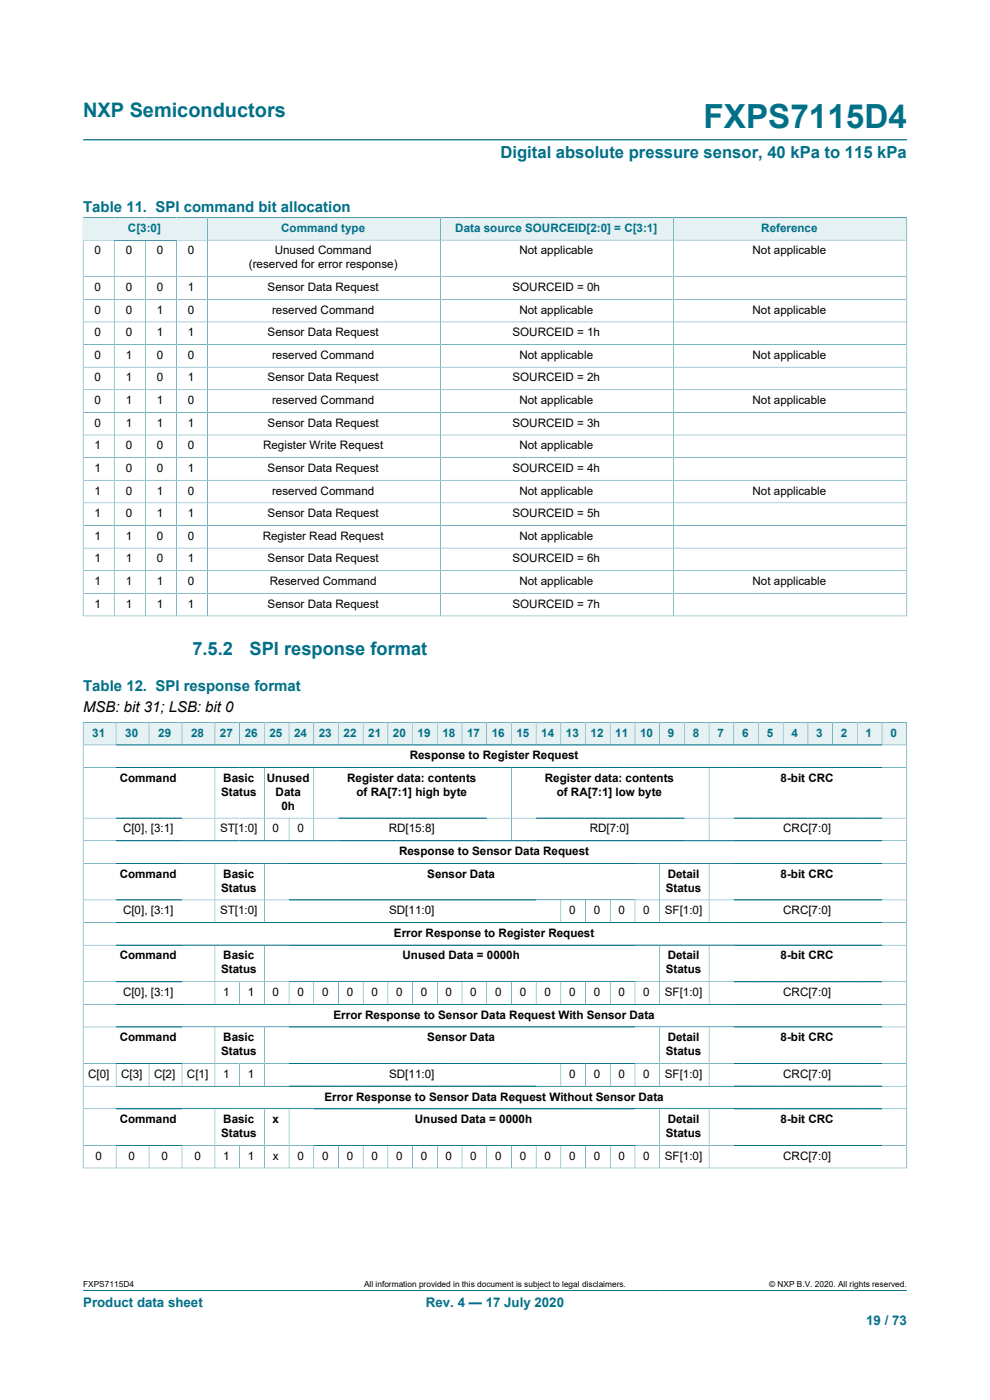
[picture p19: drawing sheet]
<svg xmlns="http://www.w3.org/2000/svg" width="210mm" height="297mm" viewBox="0 0 210 297" stroke-linecap="round" stroke-linejoin="round" font-family="sans-serif">
<defs><g id="words">
<text font-size="7.1" fill="#007088" x="149.3" y="27.2">FXPS7115D4</text>
<text font-size="4.2" fill="#007088" x="17.6" y="24.8">NXP Semiconductors</text>
<g font-size="3.9" fill="#007088">
<text x="40.8" y="139">7.5.2</text>
<text x="52.9" y="139">SPI response format</text>
</g>
<text font-size="3.5" fill="#007088" x="106.2" y="33.5">Digital absolute pressure sensor, 40 kPa to 115 kPa</text>
<g font-size="3.2" fill="#007088">
<text x="17.6" y="45.1">Table 11. SPI command bit allocation</text>
<text x="17.6" y="146.6">Table 12. SPI response format</text>
</g>
<text font-size="3.2" x="17.6" y="151.1">MSB: bit 31; LSB: bit 0</text>
<g font-size="2.8" fill="#007088">
<text x="17.6" y="277.3">Product data sheet</text>
<text x="90.3" y="277.3">Rev. 4 — 17 July 2020</text>
<text x="183.7" y="281">19 / 73</text>
</g>
<g font-size="2.5">
<text x="20.1" y="54">0</text>
<text x="26.7" y="54">0</text>
<text x="33.3" y="54">0</text>
<text x="39.9" y="54">0</text>
<text x="58.3" y="54">Unused Command</text>
<text x="110.2" y="54">Not applicable</text>
<text x="159.6" y="54">Not applicable</text>
<text x="52.8" y="56.9">(reserved for error response)</text>
<text x="20.1" y="61.7">0</text>
<text x="26.7" y="61.7">0</text>
<text x="33.3" y="61.7">0</text>
<text x="39.9" y="61.7">1</text>
<text x="56.8" y="61.7">Sensor Data Request</text>
<text x="108.7" y="61.7">SOURCEID = 0h</text>
<text x="20.1" y="66.5">0</text>
<text x="20.1" y="71.3">0</text>
<text x="26.7" y="66.5">0</text>
<text x="26.7" y="71.3">0</text>
<text x="33.3" y="66.5">1</text>
<text x="33.3" y="71.3">1</text>
<text x="39.9" y="66.5">0</text>
<text x="39.9" y="71.3">1</text>
<text x="56.8" y="71.3">Sensor Data Request</text>
<text x="57.7" y="66.5">reserved Command</text>
<text x="108.7" y="71.3">SOURCEID = 1h</text>
<text x="110.2" y="66.5">Not applicable</text>
<text x="159.6" y="66.5">Not applicable</text>
<text x="20.1" y="76.1">0</text>
<text x="26.7" y="76.1">1</text>
<text x="33.3" y="76.1">0</text>
<text x="39.9" y="76.1">0</text>
<text x="57.7" y="76.1">reserved Command</text>
<text x="110.2" y="76.1">Not applicable</text>
<text x="159.6" y="76.1">Not applicable</text>
<text x="20.1" y="80.9">0</text>
<text x="26.7" y="80.9">1</text>
<text x="33.3" y="80.9">0</text>
<text x="39.9" y="80.9">1</text>
<text x="56.8" y="80.9">Sensor Data Request</text>
<text x="108.7" y="80.9">SOURCEID = 2h</text>
<text x="20.1" y="85.7">0</text>
<text x="26.7" y="85.7">1</text>
<text x="33.3" y="85.7">1</text>
<text x="39.9" y="85.7">0</text>
<text x="57.7" y="85.7">reserved Command</text>
<text x="110.2" y="85.7">Not applicable</text>
<text x="159.6" y="85.7">Not applicable</text>
<text x="20.1" y="90.5">0</text>
<text x="20.1" y="95.3">1</text>
<text x="26.7" y="90.5">1</text>
<text x="26.7" y="95.3">0</text>
<text x="33.3" y="90.5">1</text>
<text x="33.3" y="95.3">0</text>
<text x="39.9" y="90.5">1</text>
<text x="39.9" y="95.3">0</text>
<text x="55.8" y="95.3">Register Write Request</text>
<text x="56.8" y="90.5">Sensor Data Request</text>
<text x="108.7" y="90.5">SOURCEID = 3h</text>
<text x="110.2" y="95.3">Not applicable</text>
<text x="20.1" y="100.1">1</text>
<text x="26.7" y="100.1">0</text>
<text x="33.3" y="100.1">0</text>
<text x="39.9" y="100.1">1</text>
<text x="56.8" y="100.1">Sensor Data Request</text>
<text x="108.7" y="100.1">SOURCEID = 4h</text>
<text x="20.1" y="104.9">1</text>
<text x="26.7" y="104.9">0</text>
<text x="33.3" y="104.9">1</text>
<text x="39.9" y="104.9">0</text>
<text x="57.7" y="104.9">reserved Command</text>
<text x="110.2" y="104.9">Not applicable</text>
<text x="159.6" y="104.9">Not applicable</text>
<text x="20.1" y="109.7">1</text>
<text x="26.7" y="109.7">0</text>
<text x="33.3" y="109.7">1</text>
<text x="39.9" y="109.7">1</text>
<text x="56.8" y="109.7">Sensor Data Request</text>
<text x="108.7" y="109.7">SOURCEID = 5h</text>
<text x="20.1" y="114.5">1</text>
<text x="20.1" y="119.3">1</text>
<text x="26.7" y="114.5">1</text>
<text x="26.7" y="119.3">1</text>
<text x="33.3" y="114.5">0</text>
<text x="33.3" y="119.3">0</text>
<text x="39.9" y="114.5">0</text>
<text x="39.9" y="119.3">1</text>
<text x="55.7" y="114.5">Register Read Request</text>
<text x="56.8" y="119.3">Sensor Data Request</text>
<text x="108.7" y="119.3">SOURCEID = 6h</text>
<text x="110.2" y="114.5">Not applicable</text>
<text x="20.1" y="124.1">1</text>
<text x="26.7" y="124.1">1</text>
<text x="33.3" y="124.1">1</text>
<text x="39.9" y="124.1">0</text>
<text x="57.2" y="124.1">Reserved Command</text>
<text x="110.2" y="124.1">Not applicable</text>
<text x="159.6" y="124.1">Not applicable</text>
<text x="20.1" y="128.9">1</text>
<text x="26.7" y="128.9">1</text>
<text x="33.3" y="128.9">1</text>
<text x="39.9" y="128.9">1</text>
<text x="56.8" y="128.9">Sensor Data Request</text>
<text x="108.7" y="128.9">SOURCEID = 7h</text>
<text x="86.9" y="161.1">Response to Register Request</text>
<text x="25.4" y="165.9">Command</text>
<text x="47.4" y="165.9">Basic</text>
<text x="56.6" y="165.9">Unused</text>
<text x="73.6" y="165.9">Register data: contents</text>
<text x="115.6" y="165.9">Register data: contents</text>
<text x="165.6" y="165.9">8-bit CRC</text>
<text x="46.9" y="168.8">Status</text>
<text x="58.5" y="168.8">Data</text>
<text x="59.7" y="171.8">0h</text>
<text x="75.6" y="168.8">of RA[7:1] high byte</text>
<text x="118.1" y="168.8">of RA[7:1] low byte</text>
<text x="26.1" y="176.6">C[0], [3:1]</text>
<text x="46.7" y="176.6">ST[1:0]</text>
<text x="57.8" y="176.6">0</text>
<text x="63.1" y="176.6">0</text>
<text x="82.5" y="176.6">RD[15:8]</text>
<text x="125.1" y="176.6">RD[7:0]</text>
<text x="166.1" y="176.6">CRC[7:0]</text>
<text x="84.7" y="181.4">Response to Sensor Data Request</text>
<text x="25.4" y="186.2">Command</text>
<text x="46.9" y="189.2">Status</text>
<text x="47.4" y="186.2">Basic</text>
<text x="90.6" y="186.2">Sensor Data</text>
<text x="141.2" y="189.2">Status</text>
<text x="141.6" y="186.2">Detail</text>
<text x="165.6" y="186.2">8-bit CRC</text>
<text x="26.1" y="194">C[0], [3:1]</text>
<text x="46.7" y="194">ST[1:0]</text>
<text x="82.5" y="194">SD[11:0]</text>
<text x="120.7" y="194">0</text>
<text x="126" y="194">0</text>
<text x="131.2" y="194">0</text>
<text x="136.5" y="194">0</text>
<text x="141" y="194">SF[1:0]</text>
<text x="166.1" y="194">CRC[7:0]</text>
<text x="25.4" y="203.5">Command</text>
<text x="47.4" y="203.5">Basic</text>
<text x="83.6" y="198.8">Error Response to Register Request</text>
<text x="85.4" y="203.5">Unused Data = 0000h</text>
<text x="141.6" y="203.5">Detail</text>
<text x="165.6" y="203.5">8-bit CRC</text>
<text x="46.9" y="206.5">Status</text>
<text x="141.2" y="206.5">Status</text>
<text x="26.1" y="211.3">C[0], [3:1]</text>
<text x="47.4" y="211.3">1</text>
<text x="52.6" y="211.3">1</text>
<text x="57.8" y="211.3">0</text>
<text x="63.1" y="211.3">0</text>
<text x="68.3" y="211.3">0</text>
<text x="73.6" y="211.3">0</text>
<text x="78.8" y="211.3">0</text>
<text x="84" y="211.3">0</text>
<text x="89.3" y="211.3">0</text>
<text x="94.5" y="211.3">0</text>
<text x="99.8" y="211.3">0</text>
<text x="105" y="211.3">0</text>
<text x="110.2" y="211.3">0</text>
<text x="115.5" y="211.3">0</text>
<text x="120.7" y="211.3">0</text>
<text x="126" y="211.3">0</text>
<text x="131.2" y="211.3">0</text>
<text x="136.5" y="211.3">0</text>
<text x="141" y="211.3">SF[1:0]</text>
<text x="166.1" y="211.3">CRC[7:0]</text>
<text x="25.4" y="220.9">Command</text>
<text x="47.4" y="220.9">Basic</text>
<text x="70.7" y="216.1">Error Response to Sensor Data Request With Sensor Data</text>
<text x="90.6" y="220.9">Sensor Data</text>
<text x="141.6" y="220.9">Detail</text>
<text x="165.6" y="220.9">8-bit CRC</text>
<text x="46.9" y="223.9">Status</text>
<text x="141.2" y="223.9">Status</text>
<text x="18.7" y="228.7">C[0]</text>
<text x="25.7" y="228.7">C[3]</text>
<text x="32.7" y="228.7">C[2]</text>
<text x="39.7" y="228.7">C[1]</text>
<text x="47.4" y="228.7">1</text>
<text x="52.6" y="228.7">1</text>
<text x="68.8" y="233.5">Error Response to Sensor Data Request Without Sensor Data</text>
<text x="82.5" y="228.7">SD[11:0]</text>
<text x="120.7" y="228.7">0</text>
<text x="126" y="228.7">0</text>
<text x="131.2" y="228.7">0</text>
<text x="136.5" y="228.7">0</text>
<text x="141" y="228.7">SF[1:0]</text>
<text x="166.1" y="228.7">CRC[7:0]</text>
<text x="25.4" y="238.3">Command</text>
<text x="47.4" y="238.3">Basic</text>
<text x="57.8" y="238.3">x</text>
<text x="88" y="238.3">Unused Data = 0000h</text>
<text x="141.6" y="238.3">Detail</text>
<text x="165.6" y="238.3">8-bit CRC</text>
<text x="46.9" y="241.2">Status</text>
<text x="141.2" y="241.2">Status</text>
<text x="20.3" y="246">0</text>
<text x="27.3" y="246">0</text>
<text x="34.2" y="246">0</text>
<text x="41.2" y="246">0</text>
<text x="47.4" y="246">1</text>
<text x="52.6" y="246">1</text>
<text x="57.9" y="246">x</text>
<text x="63.1" y="246">0</text>
<text x="68.3" y="246">0</text>
<text x="73.6" y="246">0</text>
<text x="78.8" y="246">0</text>
<text x="84" y="246">0</text>
<text x="89.3" y="246">0</text>
<text x="94.5" y="246">0</text>
<text x="99.8" y="246">0</text>
<text x="105" y="246">0</text>
<text x="110.2" y="246">0</text>
<text x="115.5" y="246">0</text>
<text x="120.7" y="246">0</text>
<text x="126" y="246">0</text>
<text x="131.2" y="246">0</text>
<text x="136.5" y="246">0</text>
<text x="141" y="246">SF[1:0]</text>
<text x="166.1" y="246">CRC[7:0]</text>
</g>
<g font-size="2.5" fill="#007088">
<text x="27.2" y="49.2">C[3:0]</text>
<text x="59.6" y="49.2">Command type</text>
<text x="96.6" y="49.2">Data source SOURCEID[2:0] = C[3:1]</text>
<text x="161.5" y="49.2">Reference</text>
<text x="19.6" y="156.3">31</text>
<text x="26.6" y="156.3">30</text>
<text x="33.6" y="156.3">29</text>
<text x="40.5" y="156.3">28</text>
<text x="46.7" y="156.3">27</text>
<text x="51.9" y="156.3">26</text>
<text x="57.1" y="156.3">25</text>
<text x="62.4" y="156.3">24</text>
<text x="67.6" y="156.3">23</text>
<text x="72.9" y="156.3">22</text>
<text x="78.1" y="156.3">21</text>
<text x="83.4" y="156.3">20</text>
<text x="88.6" y="156.3">19</text>
<text x="93.8" y="156.3">18</text>
<text x="99.1" y="156.3">17</text>
<text x="104.3" y="156.3">16</text>
<text x="109.6" y="156.3">15</text>
<text x="114.8" y="156.3">14</text>
<text x="120" y="156.3">13</text>
<text x="125.3" y="156.3">12</text>
<text x="130.5" y="156.3">11</text>
<text x="135.8" y="156.3">10</text>
<text x="141.7" y="156.3">9</text>
<text x="146.9" y="156.3">8</text>
<text x="152.2" y="156.3">7</text>
<text x="157.4" y="156.3">6</text>
<text x="162.7" y="156.3">5</text>
<text x="167.9" y="156.3">4</text>
<text x="173.1" y="156.3">3</text>
<text x="178.4" y="156.3">2</text>
<text x="183.6" y="156.3">1</text>
<text x="188.9" y="156.3">0</text>
</g>
<g font-size="1.8">
<text x="17.6" y="273.1">FXPS7115D4</text>
<text x="77.2" y="273.1">All information provided in this document is subject to legal disclaimers.</text>
<text x="163.2" y="273.1">© NXP B.V. 2020. All rights reserved.</text>
</g>
</g></defs>
<path d="M17.6 29.7h174.8M17.6 46.1v4.8h26.4v-4.8h-26.4M17.6 273.8h174.8" fill="none" stroke="#007088" stroke-width=".21"/>
<g fill="#e6f1f3">
<path d="M17.7 46.2h26.2v4.7h-26.2z"/>
<path d="M44.1 46.2h49.3v4.7h-49.3z"/>
</g>
<path d="M44 46.1h49.5v4.8h-49.5z" fill="none" stroke="#007088" stroke-width=".21"/>
<path d="M93.5 46.2h49.3v4.7h-49.3z" fill="#e6f1f3"/>
<path d="M93.5 46.1h49.4v4.8h-49.4z" fill="none" stroke="#007088" stroke-width=".21"/>
<path d="M143 46.2h49.3v4.7h-49.3z" fill="#e6f1f3"/>
<g fill="none" stroke="#007088" stroke-width=".21">
<path d="M17.6 58.7h174.8M24.2 50.9v79.8M30.8 50.9v79.8M37.4 50.9v79.8M44 50.9v79.8M93.5 50.9v79.8M192.4 50.9h-174.8v79.8M192.4 46.1v84.6M192.4 46.1h-49.5v84.6M17.6 63.5h174.8M17.6 68.3h174.8M17.6 73.1h174.8"/>
<path d="M17.6 77.9h174.8M17.6 82.7h174.8M17.6 87.5h174.8M17.6 92.3h174.8M17.6 97.1h174.8M17.6 101.9h174.8M17.6 106.7h174.8M17.6 111.5h174.8M17.6 116.3h174.8M17.6 130.7h174.8M17.6 121.1h174.8M17.6 125.9h174.8"/>
</g>
<path d="M17.7 153.3h6.9v4.7h-6.9z" fill="#e6f1f3"/>
<path d="M17.6 153.2v4.8h7v-4.8h-7" fill="none" stroke="#007088" stroke-width=".21"/>
<path d="M24.7 153.3h6.8v4.7h-6.8z" fill="#e6f1f3"/>
<path d="M24.6 153.2h7v4.8h-7z" fill="none" stroke="#007088" stroke-width=".21"/>
<path d="M31.7 153.3h6.8v4.7h-6.8z" fill="#e6f1f3"/>
<path d="M31.6 153.2h7v4.8h-7z" fill="none" stroke="#007088" stroke-width=".21"/>
<path d="M38.7 153.3h6.8v4.7h-6.8z" fill="#e6f1f3"/>
<path d="M38.6 153.2h7v4.8h-7z" fill="none" stroke="#007088" stroke-width=".21"/>
<path d="M45.7 153.3h5.1v4.7h-5.1z" fill="#e6f1f3"/>
<path d="M45.6 153.2h5.2v4.8h-5.2z" fill="none" stroke="#007088" stroke-width=".21"/>
<path d="M50.9 153.3h5.1v4.7h-5.1z" fill="#e6f1f3"/>
<path d="M50.8 153.2h5.3v4.8h-5.3z" fill="none" stroke="#007088" stroke-width=".21"/>
<path d="M56.1 153.3h5.1v4.7h-5.1z" fill="#e6f1f3"/>
<path d="M56.1 153.2h5.2v4.8h-5.2z" fill="none" stroke="#007088" stroke-width=".21"/>
<path d="M61.4 153.3h5.1v4.7h-5.1z" fill="#e6f1f3"/>
<path d="M61.3 153.2h5.3v4.8h-5.3z" fill="none" stroke="#007088" stroke-width=".21"/>
<path d="M66.6 153.3h5.1v4.7h-5.1z" fill="#e6f1f3"/>
<path d="M66.6 153.2h5.2v4.8h-5.2z" fill="none" stroke="#007088" stroke-width=".21"/>
<path d="M71.9 153.3h5.1v4.7h-5.1z" fill="#e6f1f3"/>
<path d="M71.8 153.2h5.2v4.8h-5.2z" fill="none" stroke="#007088" stroke-width=".21"/>
<path d="M77.1 153.3h5.1v4.7h-5.1z" fill="#e6f1f3"/>
<path d="M77 153.2h5.3v4.8h-5.3z" fill="none" stroke="#007088" stroke-width=".21"/>
<path d="M82.4 153.3h5.1v4.7h-5.1z" fill="#e6f1f3"/>
<path d="M82.3 153.2h5.2v4.8h-5.2z" fill="none" stroke="#007088" stroke-width=".21"/>
<path d="M87.6 153.3h5.1v4.7h-5.1z" fill="#e6f1f3"/>
<path d="M87.5 153.2h5.3v4.8h-5.3z" fill="none" stroke="#007088" stroke-width=".21"/>
<path d="M92.8 153.3h5.1v4.7h-5.1z" fill="#e6f1f3"/>
<path d="M92.8 153.2h5.2v4.8h-5.2z" fill="none" stroke="#007088" stroke-width=".21"/>
<path d="M98.1 153.3h5.1v4.7h-5.1z" fill="#e6f1f3"/>
<path d="M98 153.2h5.2v4.8h-5.2z" fill="none" stroke="#007088" stroke-width=".21"/>
<path d="M103.3 153.3h5.1v4.7h-5.1z" fill="#e6f1f3"/>
<path d="M103.2 153.2h5.3v4.8h-5.3z" fill="none" stroke="#007088" stroke-width=".21"/>
<path d="M108.6 153.3h5.1v4.7h-5.1z" fill="#e6f1f3"/>
<path d="M108.5 153.2h5.2v4.8h-5.2z" fill="none" stroke="#007088" stroke-width=".21"/>
<path d="M113.8 153.3h5.1v4.7h-5.1z" fill="#e6f1f3"/>
<path d="M113.7 153.2h5.3v4.8h-5.3z" fill="none" stroke="#007088" stroke-width=".21"/>
<path d="M119 153.3h5.1v4.7h-5.1z" fill="#e6f1f3"/>
<path d="M119 153.2h5.2v4.8h-5.2z" fill="none" stroke="#007088" stroke-width=".21"/>
<path d="M124.3 153.3h5.1v4.7h-5.1z" fill="#e6f1f3"/>
<path d="M124.2 153.2h5.3v4.8h-5.3z" fill="none" stroke="#007088" stroke-width=".21"/>
<path d="M129.5 153.3h5.1v4.7h-5.1z" fill="#e6f1f3"/>
<path d="M129.5 153.2h5.2v4.8h-5.2z" fill="none" stroke="#007088" stroke-width=".21"/>
<path d="M134.8 153.3h5.1v4.7h-5.1z" fill="#e6f1f3"/>
<path d="M134.7 153.2h5.2v4.8h-5.2z" fill="none" stroke="#007088" stroke-width=".21"/>
<path d="M140 153.3h5.1v4.7h-5.1z" fill="#e6f1f3"/>
<path d="M139.9 153.2h5.3v4.8h-5.3z" fill="none" stroke="#007088" stroke-width=".21"/>
<path d="M145.2 153.3h5.1v4.7h-5.1z" fill="#e6f1f3"/>
<path d="M145.2 153.2h5.2v4.8h-5.2z" fill="none" stroke="#007088" stroke-width=".21"/>
<path d="M150.5 153.3h5.1v4.7h-5.1z" fill="#e6f1f3"/>
<path d="M150.4 153.2h5.3v4.8h-5.3z" fill="none" stroke="#007088" stroke-width=".21"/>
<path d="M155.7 153.3h5.1v4.7h-5.1z" fill="#e6f1f3"/>
<path d="M155.7 153.2h5.2v4.8h-5.2z" fill="none" stroke="#007088" stroke-width=".21"/>
<path d="M161 153.3h5.1v4.7h-5.1z" fill="#e6f1f3"/>
<path d="M160.9 153.2h5.2v4.8h-5.2z" fill="none" stroke="#007088" stroke-width=".21"/>
<path d="M166.2 153.3h5.1v4.7h-5.1z" fill="#e6f1f3"/>
<path d="M166.1 153.2h5.3v4.8h-5.3z" fill="none" stroke="#007088" stroke-width=".21"/>
<path d="M171.5 153.3h5.1v4.7h-5.1z" fill="#e6f1f3"/>
<path d="M171.4 153.2h5.2v4.8h-5.2z" fill="none" stroke="#007088" stroke-width=".21"/>
<path d="M176.7 153.3h5.1v4.7h-5.1z" fill="#e6f1f3"/>
<path d="M176.6 153.2h5.3v4.8h-5.3z" fill="none" stroke="#007088" stroke-width=".21"/>
<path d="M181.9 153.3h5.1v4.7h-5.1z" fill="#e6f1f3"/>
<path d="M181.9 153.2h5.2v4.8h-5.2z" fill="none" stroke="#007088" stroke-width=".21"/>
<path d="M187.2 153.3h5.1v4.7h-5.1z" fill="#e6f1f3"/>
<g fill="none" stroke="#007088" stroke-width=".21">
<path d="M192.3 153.2v94.7M192.3 158h-174.7v89.9M192.4 153.2h-5.3v4.8M17.6 162.8h174.7M17.6 173.6h174.7M17.6 178.4h174.7M45.6 162.8v15.6M56.1 162.8v15.6M61.3 173.6v4.8M66.6 162.8v15.6M108.5 162.8v15.6M150.4 162.8v15.6"/>
<path d="M17.6 183.2h174.7M17.6 190.9h174.7M17.6 195.7h174.7M45.6 183.2v12.5M56.1 183.2v12.5M119 190.9v4.8M124.2 190.9v4.8M129.5 190.9v4.8M134.7 190.9v4.8M139.9 183.2v12.5M150.4 183.2v12.5M17.6 200.5h174.7"/>
<path d="M17.6 208.3h174.7M17.6 213.1h174.7M17.6 217.9h174.7M45.6 200.5v12.6M45.6 217.9v12.5M50.8 208.3v4.8M56.1 200.5v12.6M56.1 217.9v12.5M61.3 208.3v4.8M66.6 208.3v4.8M71.8 208.3v4.8M77 208.3v4.8"/>
<path d="M82.3 208.3v4.8M87.5 208.3v4.8M92.8 208.3v4.8M98 208.3v4.8M103.2 208.3v4.8M108.5 208.3v4.8M113.7 208.3v4.8M119 208.3v4.8M124.2 208.3v4.8M129.5 208.3v4.8M134.7 208.3v4.8M139.9 200.5v12.6"/>
<path d="M139.9 217.9v12.5M150.4 200.5v12.6M150.4 217.9v12.5M17.6 225.6h174.7M17.6 230.4h174.7M17.6 235.2h174.7M24.6 225.6v4.8M31.6 225.6v4.8M38.6 225.6v4.8M45.6 235.2v12.6M50.8 225.6v4.8M56.1 235.2v12.6"/>
<path d="M61.3 235.2v12.6M119 225.6v4.8M124.2 225.6v4.8M129.5 225.6v4.8M134.7 225.6v4.8M139.9 235.2v12.6M150.4 235.2v12.6M17.6 247.8h174.8M17.6 243h174.7M24.6 243v4.8M31.6 243v4.8M38.6 243v4.8"/>
<path d="M50.8 243v4.8M66.6 243v4.8M71.8 243v4.8M77 243v4.8M82.3 243v4.8M87.5 243v4.8M92.8 243v4.8M98 243v4.8M103.2 243v4.8M108.5 243v4.8M113.7 243v4.8M119 243v4.8"/>
<path d="M124.2 243v4.8M129.5 243v4.8M134.7 243v4.8"/>
</g>
<use href="#words"/>
</svg>
